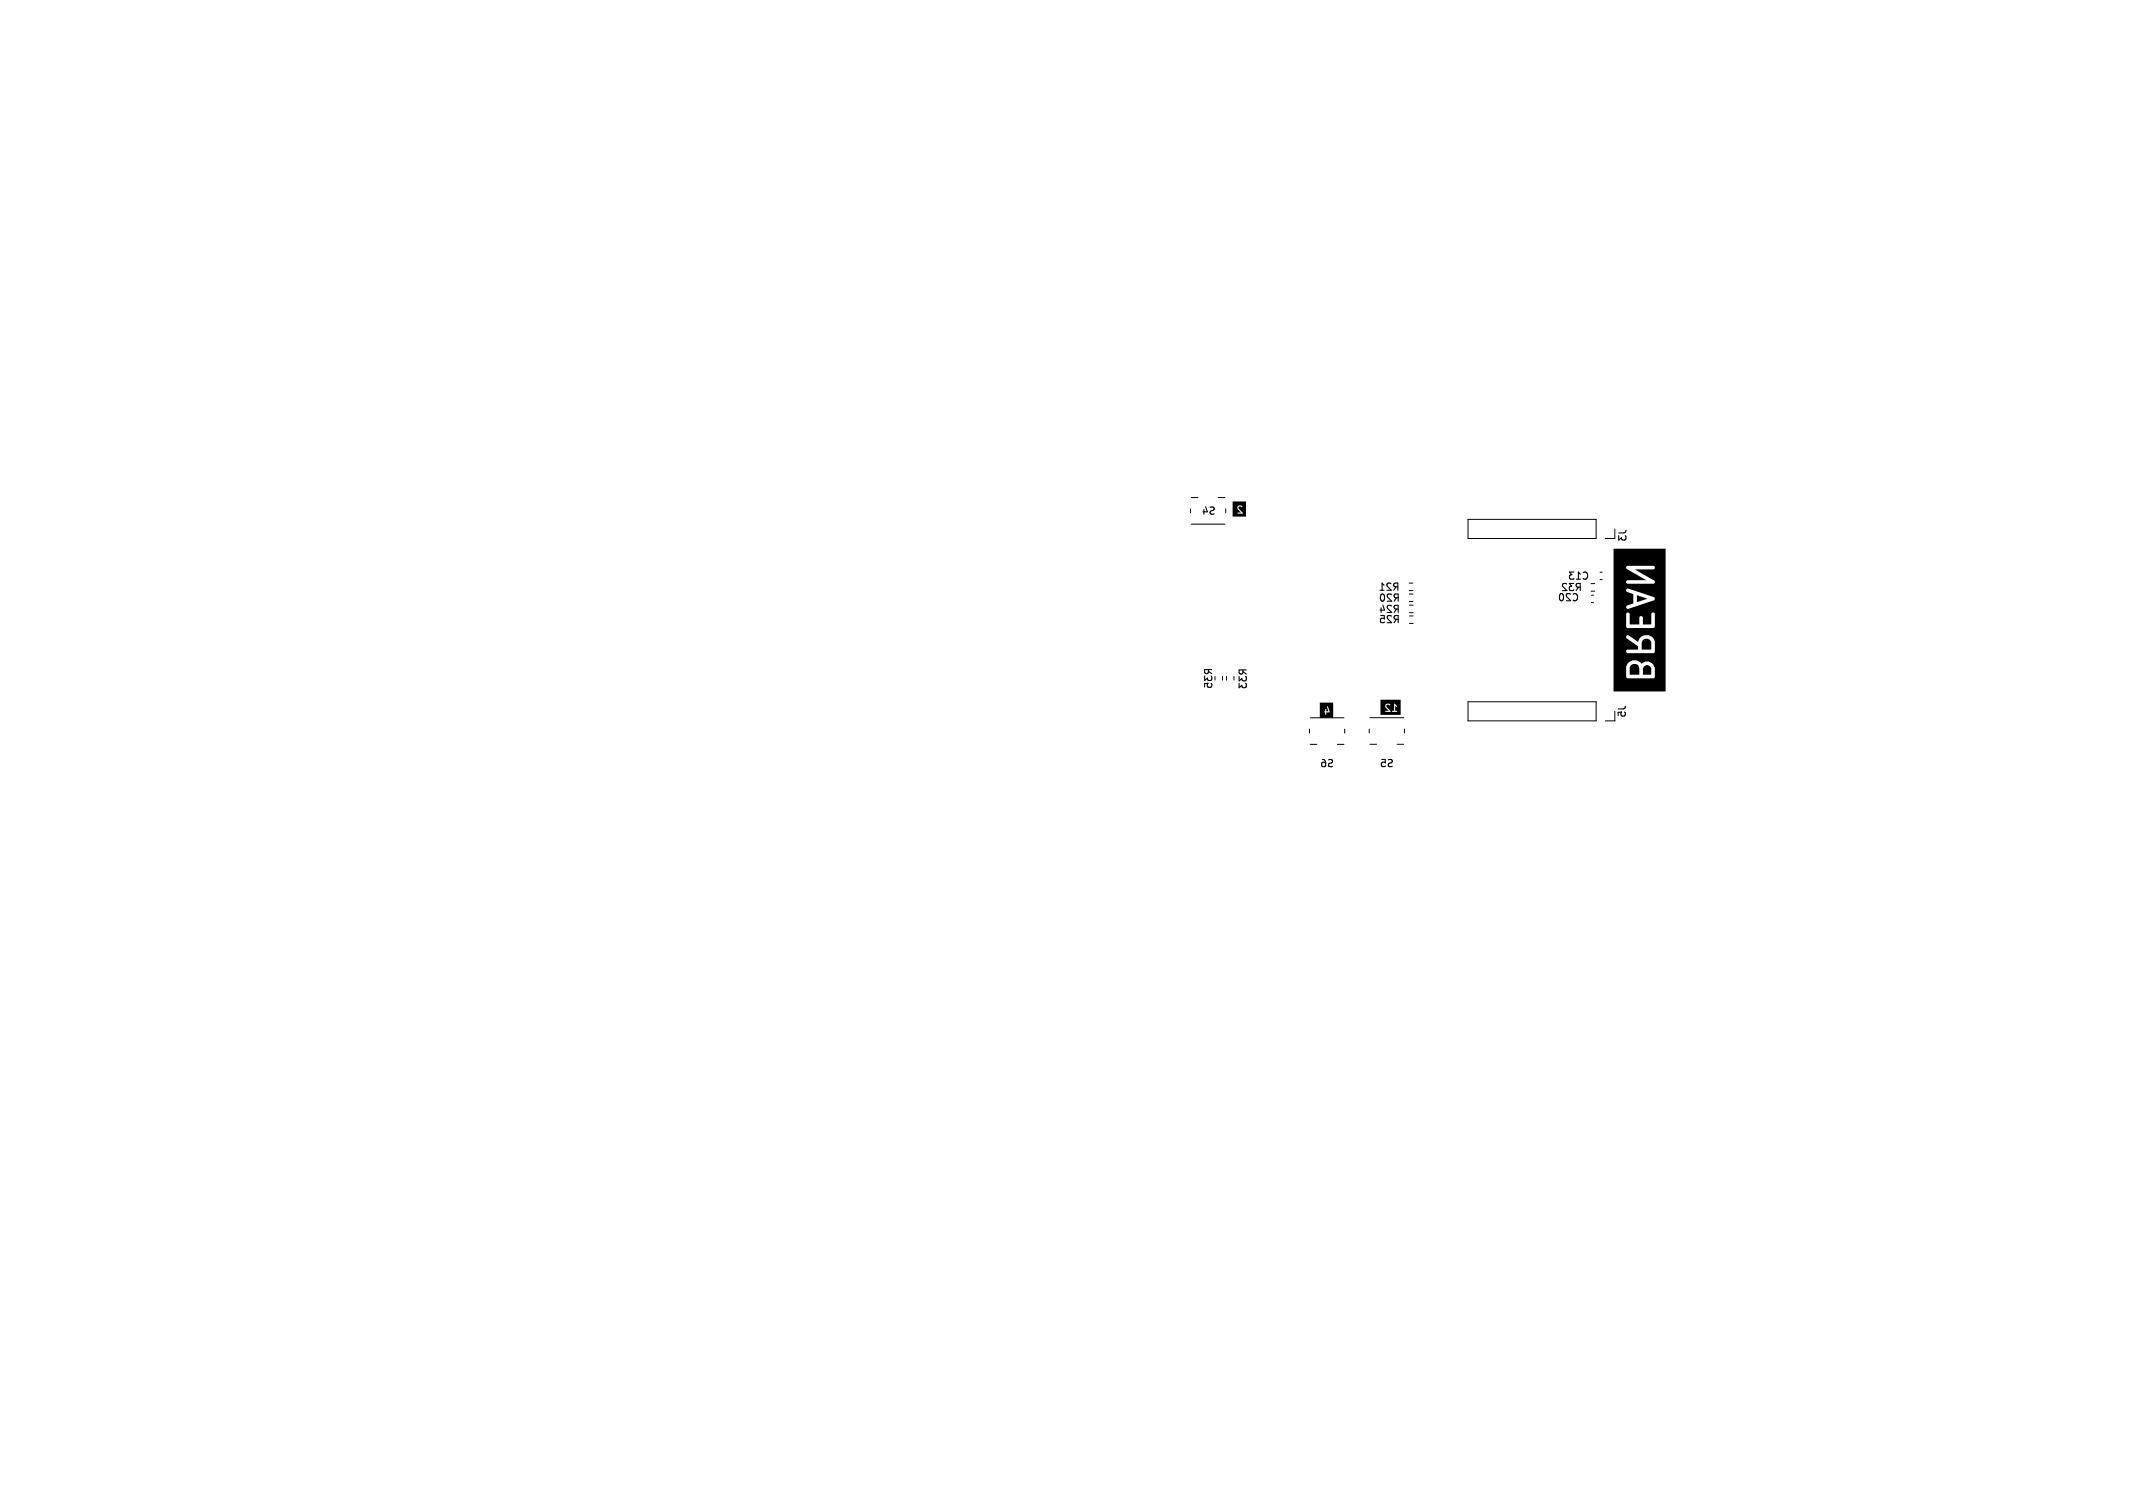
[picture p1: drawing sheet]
<svg xmlns="http://www.w3.org/2000/svg" width="297mm" height="210mm" viewBox="0 0 297 210" stroke-linecap="round" stroke-linejoin="round" font-family="sans-serif">
<defs><g id="words">
<g font-size="1.4">
<text x="167.3" y="71.8">S4</text>
<text x="226.6" y="75.5" transform="rotate(-90 226.6 75.5)">J3</text>
<text x="191.9" y="82.4">R21</text>
<text x="191.9" y="83.9">R20</text>
<text x="216.9" y="83.9">C20</text>
<text x="217.3" y="82.5">R32</text>
<text x="218.3" y="80.9">C13</text>
<text x="191.9" y="85.5">R24</text>
<text x="191.9" y="86.9">R25</text>
<text x="169" y="96" transform="rotate(-90 169 96)">R35</text>
<text x="173.8" y="96.1" transform="rotate(-90 173.8 96.1)">R33</text>
<text x="226.5" y="100" transform="rotate(-90 226.5 100)">J5</text>
<text x="183.7" y="107">S6</text>
<text x="192.1" y="107">S5</text>
</g>
</g></defs>
<path d="M171.6 69.8h1.9v2.1h-1.9v-1.2h.7l.5 .7h-.5v.1h.8l-.7-.8 .2-.2 .4 .1-.2-.2h-.4l-.1 .3h-.7zM183.8 97.9h1.8v2.1h-1.8v-.9l.7 .1 .1 .3 .1-.3 .5-.1-.4-.8v.1l.2 .7h-.3l-.1-.4-.1 .4h-.1h-.6zM192.2 97.4h2.8v2.2h-2.8v-1.2h.7l.5 .6h-.5v.1h1.6h.1l-.3-.1v-.7l.2 .1 .1-.1-.4-.3h-.1v1l-.3 .1h-.2l-.5-.6-.1-.2 .2-.2 .4 .1-.2-.2h-.4l-.1 .4h-.7zM227 92.7a.7 .7 0 0 1 1.1 0l.2 .4v.9h-1.4v-1.1zM227.9 82.9l1.5 .5-1.5 .5zM228.9 92.9a.58 .58 0 0 1 .6-.3 .58 .58 0 0 1 .4 .5v.9h-1.1v-.9zM228.7 89.2a.7 .7 0 0 1 1.2 .2v1.1h-1.3v-1.1zM224.7 76.4h7.2v19.9h-7.2v-3.4h1.7v1.4l.2 .2h3.6l.2-.2v-1.3l-.4-.6-.4-.3h-.5l-.5 .4-.2-.3-.5-.2h-.6l-.6 .4-.3 .5h-1.7v-4.2h1.7l.1 .2 1.6 1.1v.5h-1.5a.26 .26 0 0 0-.2 .2 .26 .26 0 0 0 .2 .3h3.6l.2-.2v-1.5l-.4-.6-.4-.2h-.6l-.7 .4-.2 .5-1.3-.9a.25 .25 0 0 0-.3 0 .25 .25 0 0 0-.1 .2h-1.7v-1.4h1.7l.1 .1 .2 .1h3.5l.2-.2v-1.8a.26 .26 0 0 0-.2-.2 .26 .26 0 0 0-.3 .2v1.5h-1.1v-1a.26 .26 0 0 0-.3-.2 .26 .26 0 0 0-.2 .2v1h-1.4v-1.5a.26 .26 0 0 0-.2-.2 .26 .26 0 0 0-.3 .2v1.8h-1.7v-2.8h1.7v.2l.3 .1 3.5-1.2a.25 .25 0 0 0 .2-.2 .25 .25 0 0 0-.2-.3l-3.5-1.1a.25 .25 0 0 0-.3 .1 .25 .25 0 0 0 .1 .3l.9 .3v1.3l-.8 .3-.2 .2h-1.7v-3.4h1.7l.2 .2h3.5a.26 .26 0 0 0 .3-.2 .26 .26 0 0 0-.2-.3l-2.6-1.5h2.6a.26 .26 0 0 0 .2-.2 .26 .26 0 0 0-.2-.3h-3.5a.26 .26 0 0 0-.3 .2 .26 .26 0 0 0 .2 .3l2.6 1.5h-2.6l-.2 .1v.2h-1.7z" fill="#000"/>
<g fill="none" stroke="#000" stroke-width=".14">
<path d="M165.8 70.9v.5M165.9 69.3h.9M165.9 73h4.7M169.6 69.3h1M170.7 70.9v.5M204.4 72.3h17.8v2.7h-17.8zM222.8 79.7h.3M224.8 73.7v1.3h-1.3M170.2 94.2v.5M170.8 94.2v.5M171.8 94.2v.5M182.4 100h4.7"/>
<path d="M190.8 100h4.7M196.2 82.2h.5M196.2 81.2h.5M196.2 83.8h.5M196.2 82.7h.5M196.3 84.3h.5M196.3 85.3h.5M196.3 85.8h.5M196.3 86.8h.5M204.4 97.7h17.8v2.7h-17.8zM221.5 82.3h.6M221.5 81.3h.6"/>
<path d="M221.6 82.9h.3M221.6 83.9h.3M222.8 80.7h.3M224.8 99.1v1.3h-1.3M182.3 101.5v.6M182.4 103.7h1M186.2 103.7h.9M187.2 101.5v.6M190.7 101.5v.6M190.8 103.7h.9M194.5 103.7h1M195.6 101.5v.6"/>
</g>
<use href="#words"/>
</svg>
